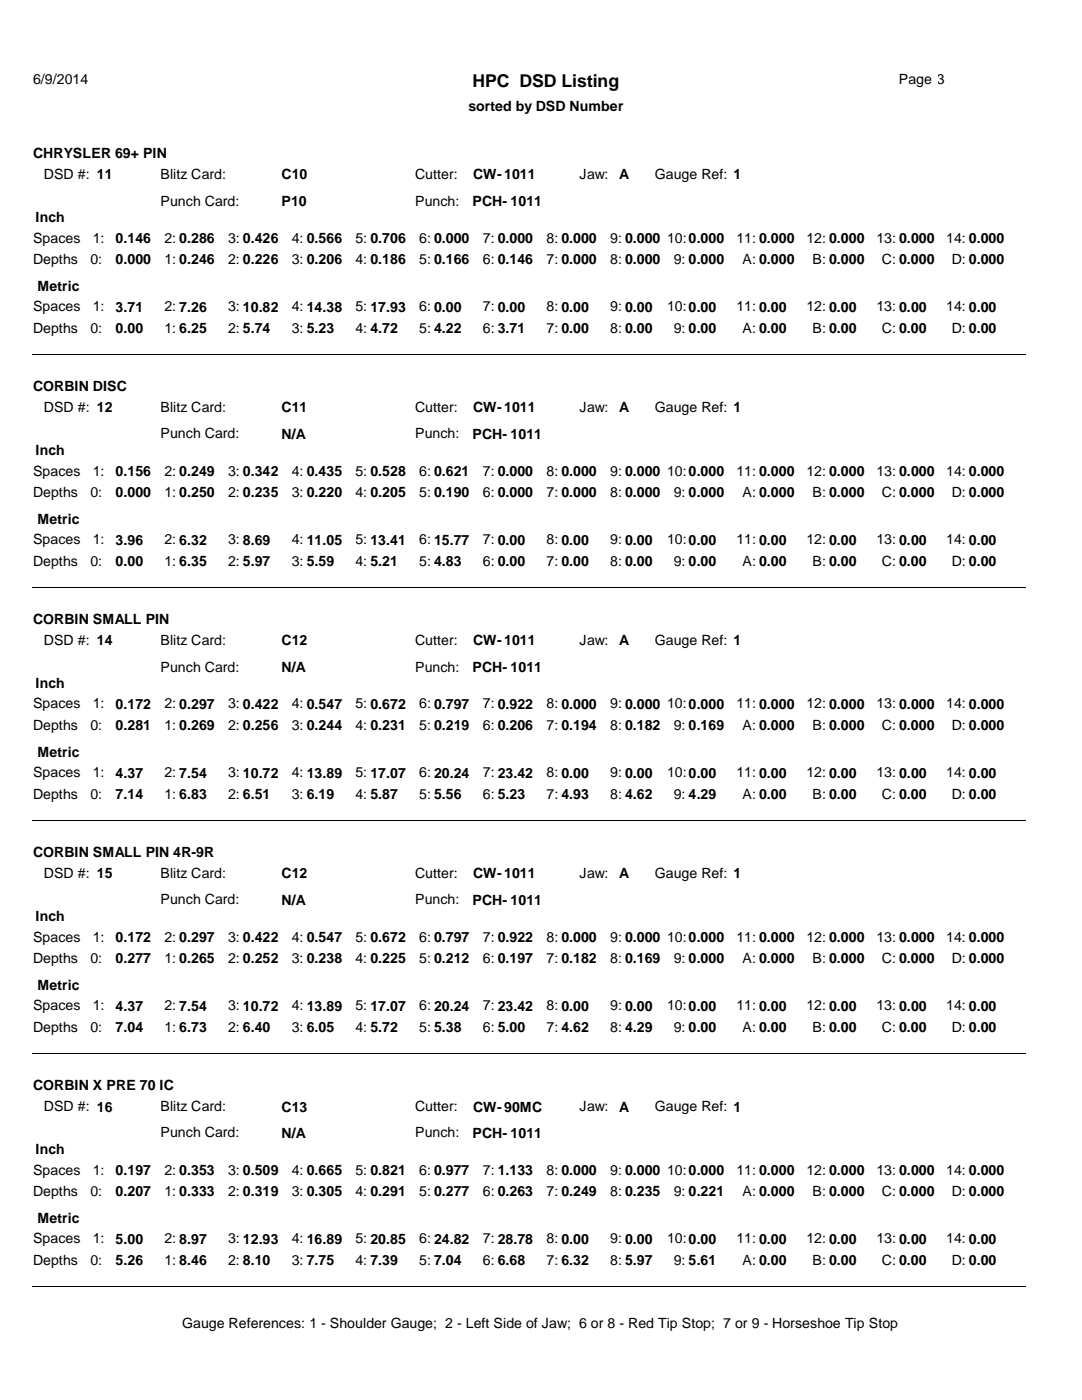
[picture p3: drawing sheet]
<svg xmlns="http://www.w3.org/2000/svg" width="216mm" height="279mm" viewBox="0 0 216 279" stroke-linecap="round" stroke-linejoin="round" font-family="sans-serif">
<defs><g id="words">
<text font-size="3.5" x="94.3" y="17.4">HPC DSD Listing</text>
<g font-size="2.8">
<text x="6.6" y="16.7">6/9/2014</text>
<text x="179.4" y="16.7">Page 3</text>
<text x="93.5" y="22.1">sorted by DSD Number</text>
<text x="6.6" y="31.6">CHRYSLER 69+ PIN</text>
<text x="8.8" y="35.7">DSD #: 11</text>
<text x="32" y="35.7">Blitz Card:</text>
<text x="56.2" y="35.8">C10</text>
<text x="82.8" y="35.7">Cutter:</text>
<text x="94.4" y="35.8">CW- 1011</text>
<text x="115.7" y="35.7">Jaw:</text>
<text x="123.5" y="35.8">A</text>
<text x="130.7" y="35.7">Gauge Ref:</text>
<text x="146.4" y="35.8">1</text>
<text x="32" y="41">Punch Card:</text>
<text x="56.2" y="41.1">P10</text>
<text x="82.8" y="41">Punch:</text>
<text x="94.3" y="41.1">PCH-</text>
<text x="101.9" y="41.1">1011</text>
<text x="7.1" y="44.3">Inch</text>
<text x="6.6" y="48.4">Spaces</text>
<text x="6.6" y="52.6">Depths</text>
<text x="18" y="52.6">0:</text>
<text x="18.5" y="48.4">1:</text>
<text x="23.1" y="52.7">0.000</text>
<text x="23.1" y="48.5">0.146</text>
<text x="32.8" y="48.4">2: 0.286</text>
<text x="32.8" y="52.6">1: 0.246</text>
<text x="45.5" y="48.4">3: 0.426</text>
<text x="45.5" y="52.6">2: 0.226</text>
<text x="58.2" y="48.4">4: 0.566</text>
<text x="58.3" y="52.6">3: 0.206</text>
<text x="71" y="52.6">4: 0.186</text>
<text x="71" y="48.4">5: 0.706</text>
<text x="83.7" y="52.6">5: 0.166</text>
<text x="83.7" y="48.4">6: 0.000</text>
<text x="96.4" y="48.4">7: 0.000</text>
<text x="96.4" y="52.6">6: 0.146</text>
<text x="109.1" y="52.6">7: 0.000</text>
<text x="109.1" y="48.4">8: 0.000</text>
<text x="121.8" y="52.6">8: 0.000</text>
<text x="121.8" y="48.4">9: 0.000</text>
<text x="133.1" y="48.4">10:</text>
<text x="134.5" y="52.6">9: 0.000</text>
<text x="137.4" y="48.5">0.000</text>
<text x="146.9" y="48.4">11: 0.000</text>
<text x="148.2" y="52.6">A: 0.000</text>
<text x="160.9" y="48.4">12: 0.000</text>
<text x="162.1" y="52.6">B: 0.000</text>
<text x="174.9" y="48.4">13: 0.000</text>
<text x="176" y="52.6">C: 0.000</text>
<text x="188.8" y="48.4">14: 0.000</text>
<text x="189.9" y="52.6">D: 0.000</text>
<text x="7.5" y="58">Metric</text>
<text x="6.6" y="62.1">Spaces</text>
<text x="18.5" y="62.1">1:</text>
<text x="23.1" y="62.2">3.71</text>
<text x="32.8" y="62.1">2:</text>
<text x="35.8" y="62.2">7.26</text>
<text x="45.5" y="62.1">3: 10.82</text>
<text x="58.3" y="62.1">4: 14.38</text>
<text x="71" y="62.1">5: 17.93</text>
<text x="83.7" y="62.1">6: 0.00</text>
<text x="96.4" y="62.1">7: 0.00</text>
<text x="109.1" y="62.1">8: 0.00</text>
<text x="121.8" y="62.1">9: 0.00</text>
<text x="133.1" y="62.1">10:</text>
<text x="137.4" y="62.2">0.00</text>
<text x="146.9" y="62.1">11: 0.00</text>
<text x="160.9" y="62.1">12: 0.00</text>
<text x="174.9" y="62.1">13: 0.00</text>
<text x="188.8" y="62.1">14: 0.00</text>
<text x="6.6" y="66.4">Depths</text>
<text x="18" y="66.4">0:</text>
<text x="23.1" y="66.5">0.00</text>
<text x="32.8" y="66.4">1: 6.25</text>
<text x="45.5" y="66.4">2: 5.74</text>
<text x="58.3" y="66.4">3: 5.23</text>
<text x="71" y="66.4">4: 4.72</text>
<text x="83.7" y="66.4">5: 4.22</text>
<text x="96.4" y="66.4">6: 3.71</text>
<text x="109.1" y="66.4">7: 0.00</text>
<text x="121.8" y="66.4">8: 0.00</text>
<text x="134.5" y="66.4">9: 0.00</text>
<text x="148.2" y="66.4">A: 0.00</text>
<text x="162.1" y="66.4">B: 0.00</text>
<text x="176" y="66.4">C: 0.00</text>
<text x="189.9" y="66.4">D: 0.00</text>
<text x="6.6" y="78.1">CORBIN DISC</text>
<text x="8.8" y="82.2">DSD #: 12</text>
<text x="32" y="82.2">Blitz Card:</text>
<text x="56.2" y="82.3">C11</text>
<text x="82.8" y="82.2">Cutter:</text>
<text x="94.4" y="82.3">CW- 1011</text>
<text x="115.7" y="82.2">Jaw:</text>
<text x="123.5" y="82.3">A</text>
<text x="130.7" y="82.2">Gauge Ref:</text>
<text x="146.4" y="82.3">1</text>
<text x="32" y="87.5">Punch Card:</text>
<text x="56.2" y="87.6">N/A</text>
<text x="82.8" y="87.5">Punch:</text>
<text x="94.3" y="87.6">PCH-</text>
<text x="101.9" y="87.6">1011</text>
<text x="6.6" y="94.9">Spaces</text>
<text x="7.1" y="90.8">Inch</text>
<text x="18.5" y="94.9">1:</text>
<text x="23.1" y="95">0.156</text>
<text x="32.8" y="94.9">2: 0.249</text>
<text x="45.5" y="94.9">3: 0.342</text>
<text x="58.2" y="94.9">4: 0.435</text>
<text x="71" y="94.9">5: 0.528</text>
<text x="83.7" y="94.9">6: 0.621</text>
<text x="96.4" y="94.9">7: 0.000</text>
<text x="109.1" y="94.9">8: 0.000</text>
<text x="121.8" y="94.9">9: 0.000</text>
<text x="133.1" y="94.9">10:</text>
<text x="137.4" y="95">0.000</text>
<text x="146.9" y="94.9">11: 0.000</text>
<text x="160.9" y="94.9">12: 0.000</text>
<text x="174.9" y="94.9">13: 0.000</text>
<text x="188.8" y="94.9">14: 0.000</text>
<text x="6.6" y="99.1">Depths</text>
<text x="18" y="99.1">0:</text>
<text x="23.1" y="99.2">0.000</text>
<text x="32.8" y="99.1">1: 0.250</text>
<text x="45.5" y="99.1">2: 0.235</text>
<text x="58.3" y="99.1">3: 0.220</text>
<text x="71" y="99.1">4: 0.205</text>
<text x="83.7" y="99.1">5: 0.190</text>
<text x="96.4" y="99.1">6: 0.000</text>
<text x="109.1" y="99.1">7: 0.000</text>
<text x="121.8" y="99.1">8: 0.000</text>
<text x="134.5" y="99.1">9: 0.000</text>
<text x="148.2" y="99.1">A: 0.000</text>
<text x="162.1" y="99.1">B: 0.000</text>
<text x="176" y="99.1">C: 0.000</text>
<text x="189.9" y="99.1">D: 0.000</text>
<text x="7.5" y="104.5">Metric</text>
<text x="6.6" y="112.9">Depths</text>
<text x="6.6" y="108.6">Spaces</text>
<text x="18" y="112.9">0:</text>
<text x="18.5" y="108.6">1:</text>
<text x="23.1" y="112.9">0.00</text>
<text x="23.1" y="108.7">3.96</text>
<text x="32.8" y="108.6">2:</text>
<text x="32.8" y="112.9">1: 6.35</text>
<text x="35.8" y="108.7">6.32</text>
<text x="45.5" y="108.6">3: 8.69</text>
<text x="45.5" y="112.9">2: 5.97</text>
<text x="58.3" y="108.6">4: 11.05</text>
<text x="58.3" y="112.9">3: 5.59</text>
<text x="71" y="112.9">4: 5.21</text>
<text x="71" y="108.6">5: 13.41</text>
<text x="83.7" y="108.6">6: 15.77</text>
<text x="83.7" y="112.9">5: 4.83</text>
<text x="96.4" y="108.6">7: 0.00</text>
<text x="96.4" y="112.9">6: 0.00</text>
<text x="109.1" y="112.9">7: 0.00</text>
<text x="109.1" y="108.6">8: 0.00</text>
<text x="121.8" y="112.9">8: 0.00</text>
<text x="121.8" y="108.6">9: 0.00</text>
<text x="133.1" y="108.6">10:</text>
<text x="134.5" y="112.9">9: 0.00</text>
<text x="137.4" y="108.7">0.00</text>
<text x="146.9" y="108.6">11: 0.00</text>
<text x="148.2" y="112.9">A: 0.00</text>
<text x="160.9" y="108.6">12: 0.00</text>
<text x="162.1" y="112.9">B: 0.00</text>
<text x="174.9" y="108.6">13: 0.00</text>
<text x="176" y="112.9">C: 0.00</text>
<text x="188.8" y="108.6">14: 0.00</text>
<text x="189.9" y="112.9">D: 0.00</text>
<text x="6.6" y="124.6">CORBIN SMALL PIN</text>
<text x="8.8" y="128.7">DSD #: 14</text>
<text x="32" y="128.7">Blitz Card:</text>
<text x="56.2" y="128.8">C12</text>
<text x="82.8" y="128.7">Cutter:</text>
<text x="94.4" y="128.8">CW- 1011</text>
<text x="115.7" y="128.7">Jaw:</text>
<text x="123.5" y="128.8">A</text>
<text x="130.7" y="128.7">Gauge Ref:</text>
<text x="146.4" y="128.8">1</text>
<text x="7.1" y="137.2">Inch</text>
<text x="32" y="134">Punch Card:</text>
<text x="56.2" y="134.1">N/A</text>
<text x="82.8" y="134">Punch:</text>
<text x="94.3" y="134.1">PCH-</text>
<text x="101.9" y="134.1">1011</text>
<text x="6.6" y="141.4">Spaces</text>
<text x="18.5" y="141.4">1:</text>
<text x="23.1" y="141.5">0.172</text>
<text x="32.8" y="141.4">2: 0.297</text>
<text x="45.5" y="141.4">3: 0.422</text>
<text x="58.2" y="141.4">4: 0.547</text>
<text x="71" y="141.4">5: 0.672</text>
<text x="83.7" y="141.4">6: 0.797</text>
<text x="96.4" y="141.4">7: 0.922</text>
<text x="109.1" y="141.4">8: 0.000</text>
<text x="121.8" y="141.4">9: 0.000</text>
<text x="133.1" y="141.4">10:</text>
<text x="137.4" y="141.5">0.000</text>
<text x="146.9" y="141.4">11: 0.000</text>
<text x="160.9" y="141.4">12: 0.000</text>
<text x="174.9" y="141.4">13: 0.000</text>
<text x="188.8" y="141.4">14: 0.000</text>
<text x="6.6" y="145.6">Depths</text>
<text x="18" y="145.6">0:</text>
<text x="23.1" y="145.7">0.281</text>
<text x="32.8" y="145.6">1: 0.269</text>
<text x="45.5" y="145.6">2: 0.256</text>
<text x="58.3" y="145.6">3: 0.244</text>
<text x="71" y="145.6">4: 0.231</text>
<text x="83.7" y="145.6">5: 0.219</text>
<text x="96.4" y="145.6">6: 0.206</text>
<text x="109.1" y="145.6">7: 0.194</text>
<text x="121.8" y="145.6">8: 0.182</text>
<text x="134.5" y="145.6">9: 0.169</text>
<text x="148.2" y="145.6">A: 0.000</text>
<text x="162.1" y="145.6">B: 0.000</text>
<text x="176" y="145.6">C: 0.000</text>
<text x="189.9" y="145.6">D: 0.000</text>
<text x="6.6" y="155.2">Spaces</text>
<text x="7.5" y="151">Metric</text>
<text x="18.5" y="155.2">1:</text>
<text x="23.1" y="155.2">4.37</text>
<text x="32.8" y="155.2">2:</text>
<text x="35.8" y="155.2">7.54</text>
<text x="45.5" y="155.2">3: 10.72</text>
<text x="58.3" y="155.2">4: 13.89</text>
<text x="71" y="155.2">5: 17.07</text>
<text x="83.7" y="155.2">6: 20.24</text>
<text x="96.4" y="155.2">7: 23.42</text>
<text x="109.1" y="155.2">8: 0.00</text>
<text x="121.8" y="155.2">9: 0.00</text>
<text x="133.1" y="155.2">10:</text>
<text x="137.4" y="155.2">0.00</text>
<text x="146.9" y="155.2">11: 0.00</text>
<text x="160.9" y="155.2">12: 0.00</text>
<text x="174.9" y="155.2">13: 0.00</text>
<text x="188.8" y="155.2">14: 0.00</text>
<text x="6.6" y="159.4">Depths</text>
<text x="18" y="159.4">0:</text>
<text x="23.1" y="159.5">7.14</text>
<text x="32.8" y="159.4">1: 6.83</text>
<text x="45.5" y="159.4">2: 6.51</text>
<text x="58.3" y="159.4">3: 6.19</text>
<text x="71" y="159.4">4: 5.87</text>
<text x="83.7" y="159.4">5: 5.56</text>
<text x="96.4" y="159.4">6: 5.23</text>
<text x="109.1" y="159.4">7: 4.93</text>
<text x="121.8" y="159.4">8: 4.62</text>
<text x="134.5" y="159.4">9: 4.29</text>
<text x="148.2" y="159.4">A: 0.00</text>
<text x="162.1" y="159.4">B: 0.00</text>
<text x="176" y="159.4">C: 0.00</text>
<text x="189.9" y="159.4">D: 0.00</text>
<text x="6.6" y="171.1">CORBIN SMALL PIN 4R-9R</text>
<text x="8.8" y="175.2">DSD #: 15</text>
<text x="32" y="175.2">Blitz Card:</text>
<text x="56.2" y="175.3">C12</text>
<text x="82.8" y="175.2">Cutter:</text>
<text x="94.4" y="175.3">CW- 1011</text>
<text x="115.7" y="175.2">Jaw:</text>
<text x="123.5" y="175.3">A</text>
<text x="130.7" y="175.2">Gauge Ref:</text>
<text x="146.4" y="175.3">1</text>
<text x="7.1" y="183.8">Inch</text>
<text x="32" y="180.5">Punch Card:</text>
<text x="56.2" y="180.6">N/A</text>
<text x="82.8" y="180.5">Punch:</text>
<text x="94.3" y="180.6">PCH-</text>
<text x="101.9" y="180.6">1011</text>
<text x="6.6" y="187.9">Spaces</text>
<text x="18.5" y="187.9">1:</text>
<text x="23.1" y="188">0.172</text>
<text x="32.8" y="187.9">2: 0.297</text>
<text x="45.5" y="187.9">3: 0.422</text>
<text x="58.2" y="187.9">4: 0.547</text>
<text x="71" y="187.9">5: 0.672</text>
<text x="83.7" y="187.9">6: 0.797</text>
<text x="96.4" y="187.9">7: 0.922</text>
<text x="109.1" y="187.9">8: 0.000</text>
<text x="121.8" y="187.9">9: 0.000</text>
<text x="133.1" y="187.9">10:</text>
<text x="137.4" y="188">0.000</text>
<text x="146.9" y="187.9">11: 0.000</text>
<text x="160.9" y="187.9">12: 0.000</text>
<text x="174.9" y="187.9">13: 0.000</text>
<text x="188.8" y="187.9">14: 0.000</text>
<text x="6.6" y="192.2">Depths</text>
<text x="7.5" y="197.5">Metric</text>
<text x="18" y="192.2">0:</text>
<text x="23.1" y="192.2">0.277</text>
<text x="32.8" y="192.2">1: 0.265</text>
<text x="45.5" y="192.2">2: 0.252</text>
<text x="58.3" y="192.2">3: 0.238</text>
<text x="71" y="192.2">4: 0.225</text>
<text x="83.7" y="192.2">5: 0.212</text>
<text x="96.4" y="192.2">6: 0.197</text>
<text x="109.1" y="192.2">7: 0.182</text>
<text x="121.8" y="192.2">8: 0.169</text>
<text x="134.5" y="192.2">9: 0.000</text>
<text x="148.2" y="192.2">A: 0.000</text>
<text x="162.1" y="192.2">B: 0.000</text>
<text x="176" y="192.2">C: 0.000</text>
<text x="189.9" y="192.2">D: 0.000</text>
<text x="6.6" y="201.6">Spaces</text>
<text x="18.5" y="201.6">1:</text>
<text x="23.1" y="201.7">4.37</text>
<text x="32.8" y="201.6">2:</text>
<text x="35.8" y="201.7">7.54</text>
<text x="45.5" y="201.6">3: 10.72</text>
<text x="58.3" y="201.6">4: 13.89</text>
<text x="71" y="201.6">5: 17.07</text>
<text x="83.7" y="201.6">6: 20.24</text>
<text x="96.4" y="201.6">7: 23.42</text>
<text x="109.1" y="201.6">8: 0.00</text>
<text x="121.8" y="201.6">9: 0.00</text>
<text x="133.1" y="201.6">10:</text>
<text x="137.4" y="201.7">0.00</text>
<text x="146.9" y="201.6">11: 0.00</text>
<text x="160.9" y="201.6">12: 0.00</text>
<text x="174.9" y="201.6">13: 0.00</text>
<text x="188.8" y="201.6">14: 0.00</text>
<text x="6.6" y="205.9">Depths</text>
<text x="18" y="205.9">0:</text>
<text x="23.1" y="206">7.04</text>
<text x="32.8" y="205.9">1: 6.73</text>
<text x="45.5" y="205.9">2: 6.40</text>
<text x="58.3" y="205.9">3: 6.05</text>
<text x="71" y="205.9">4: 5.72</text>
<text x="83.7" y="205.9">5: 5.38</text>
<text x="96.4" y="205.9">6: 5.00</text>
<text x="109.1" y="205.9">7: 4.62</text>
<text x="121.8" y="205.9">8: 4.29</text>
<text x="134.5" y="205.9">9: 0.00</text>
<text x="148.2" y="205.9">A: 0.00</text>
<text x="162.1" y="205.9">B: 0.00</text>
<text x="176" y="205.9">C: 0.00</text>
<text x="189.9" y="205.9">D: 0.00</text>
<text x="6.6" y="217.6">CORBIN X PRE 70 IC</text>
<text x="8.8" y="221.7">DSD #: 16</text>
<text x="32" y="221.7">Blitz Card:</text>
<text x="56.2" y="221.8">C13</text>
<text x="82.8" y="221.7">Cutter:</text>
<text x="94.4" y="221.8">CW- 90MC</text>
<text x="115.7" y="221.7">Jaw:</text>
<text x="123.5" y="221.8">A</text>
<text x="130.7" y="221.7">Gauge Ref:</text>
<text x="146.4" y="221.8">1</text>
<text x="32" y="227">Punch Card:</text>
<text x="56.2" y="227.1">N/A</text>
<text x="82.8" y="227">Punch:</text>
<text x="94.3" y="227.1">PCH-</text>
<text x="101.9" y="227.1">1011</text>
<text x="7.1" y="230.3">Inch</text>
<text x="6.6" y="238.6">Depths</text>
<text x="6.6" y="234.4">Spaces</text>
<text x="18" y="238.6">0:</text>
<text x="18.5" y="234.4">1:</text>
<text x="23.1" y="238.7">0.207</text>
<text x="23.1" y="234.5">0.197</text>
<text x="32.8" y="234.4">2: 0.353</text>
<text x="32.8" y="238.6">1: 0.333</text>
<text x="45.5" y="234.4">3: 0.509</text>
<text x="45.5" y="238.6">2: 0.319</text>
<text x="58.2" y="234.4">4: 0.665</text>
<text x="58.3" y="238.6">3: 0.305</text>
<text x="71" y="238.6">4: 0.291</text>
<text x="71" y="234.4">5: 0.821</text>
<text x="83.7" y="238.6">5: 0.277</text>
<text x="83.7" y="234.4">6: 0.977</text>
<text x="96.4" y="234.4">7: 1.133</text>
<text x="96.4" y="238.6">6: 0.263</text>
<text x="109.1" y="238.6">7: 0.249</text>
<text x="109.1" y="234.4">8: 0.000</text>
<text x="121.8" y="238.6">8: 0.235</text>
<text x="121.8" y="234.4">9: 0.000</text>
<text x="133.1" y="234.4">10:</text>
<text x="134.5" y="238.6">9: 0.221</text>
<text x="137.4" y="234.5">0.000</text>
<text x="146.9" y="234.4">11: 0.000</text>
<text x="148.2" y="238.6">A: 0.000</text>
<text x="160.9" y="234.4">12: 0.000</text>
<text x="162.1" y="238.6">B: 0.000</text>
<text x="174.9" y="234.4">13: 0.000</text>
<text x="176" y="238.6">C: 0.000</text>
<text x="188.8" y="234.4">14: 0.000</text>
<text x="189.9" y="238.6">D: 0.000</text>
<text x="7.5" y="244">Metric</text>
<text x="6.6" y="248.2">Spaces</text>
<text x="18.5" y="248.2">1:</text>
<text x="23.1" y="248.2">5.00</text>
<text x="32.8" y="248.2">2:</text>
<text x="35.8" y="248.2">8.97</text>
<text x="45.5" y="248.2">3: 12.93</text>
<text x="58.3" y="248.2">4: 16.89</text>
<text x="71" y="248.2">5: 20.85</text>
<text x="83.7" y="248.2">6: 24.82</text>
<text x="96.4" y="248.2">7: 28.78</text>
<text x="109.1" y="248.2">8: 0.00</text>
<text x="121.8" y="248.2">9: 0.00</text>
<text x="133.1" y="248.2">10:</text>
<text x="137.4" y="248.2">0.00</text>
<text x="146.9" y="248.2">11: 0.00</text>
<text x="160.9" y="248.2">12: 0.00</text>
<text x="174.9" y="248.2">13: 0.00</text>
<text x="188.8" y="248.2">14: 0.00</text>
<text x="6.6" y="252.4">Depths</text>
<text x="18" y="252.4">0:</text>
<text x="23.1" y="252.5">5.26</text>
<text x="32.8" y="252.4">1: 8.46</text>
<text x="45.5" y="252.4">2: 8.10</text>
<text x="58.3" y="252.4">3: 7.75</text>
<text x="71" y="252.4">4: 7.39</text>
<text x="83.7" y="252.4">5: 7.04</text>
<text x="96.4" y="252.4">6: 6.68</text>
<text x="109.1" y="252.4">7: 6.32</text>
<text x="121.8" y="252.4">8: 5.97</text>
<text x="134.5" y="252.4">9: 5.61</text>
<text x="148.2" y="252.4">A: 0.00</text>
<text x="162.1" y="252.4">B: 0.00</text>
<text x="176" y="252.4">C: 0.00</text>
<text x="189.9" y="252.4">D: 0.00</text>
<text x="36.4" y="265">Gauge References: 1 - Shoulder Gauge; 2 - Left Side of Jaw; 6 or 8 - Red Tip Stop; 7 or 9 - Horseshoe Tip Stop</text>
</g>
</g></defs>
<path d="M6.3 70.8h198.3" fill="none" stroke="#000" stroke-width=".2"/>
<g fill="#fff">
<path d="M101.6 38h11.4v4.3h-11.4z"/>
<path d="M137.2 91.9h8.9v4.3h-8.9z"/>
<path d="M146.1 79.2h6.4v4.3h-6.4z"/>
<path d="M31.7 105.7h3.8v4.2h-3.8z"/>
<path d="M137.2 105.7h8.9v4.2h-8.9z"/>
</g>
<path d="M6.3 117.3h198.3" fill="none" stroke="#000" stroke-width=".2"/>
<g fill="#fff">
<path d="M101.6 84.5h11.4v4.3h-11.4z"/>
<path d="M137.2 138.4h8.9v4.3h-8.9z"/>
<path d="M146.1 125.7h6.4v4.3h-6.4z"/>
<path d="M31.7 152.1h3.8v4.3h-3.8z"/>
<path d="M137.2 152.1h8.9v4.3h-8.9z"/>
</g>
<path d="M6.3 163.8h198.3" fill="none" stroke="#000" stroke-width=".2"/>
<g fill="#fff">
<path d="M101.6 131h11.4v4.3h-11.4z"/>
<path d="M137.2 184.9h8.9v4.3h-8.9z"/>
<path d="M146.1 172.3h6.4v4.2h-6.4z"/>
<path d="M31.7 198.7h3.8v4.2h-3.8z"/>
<path d="M137.2 198.7h8.9v4.2h-8.9z"/>
</g>
<path d="M6.3 210.3h198.3" fill="none" stroke="#000" stroke-width=".2"/>
<g fill="#fff">
<path d="M101.6 177.5h11.4v4.3h-11.4z"/>
<path d="M137.2 231.4h8.9v4.3h-8.9z"/>
<path d="M146.1 218.7h6.4v4.3h-6.4z"/>
<path d="M31.7 245.2h3.8v4.2h-3.8z"/>
<path d="M137.2 245.2h8.9v4.2h-8.9z"/>
</g>
<path d="M6.3 256.8h198.3" fill="none" stroke="#000" stroke-width=".2"/>
<path d="M101.6 224h11.4v4.3h-11.4z" fill="#fff"/>
<use href="#words"/>
</svg>
